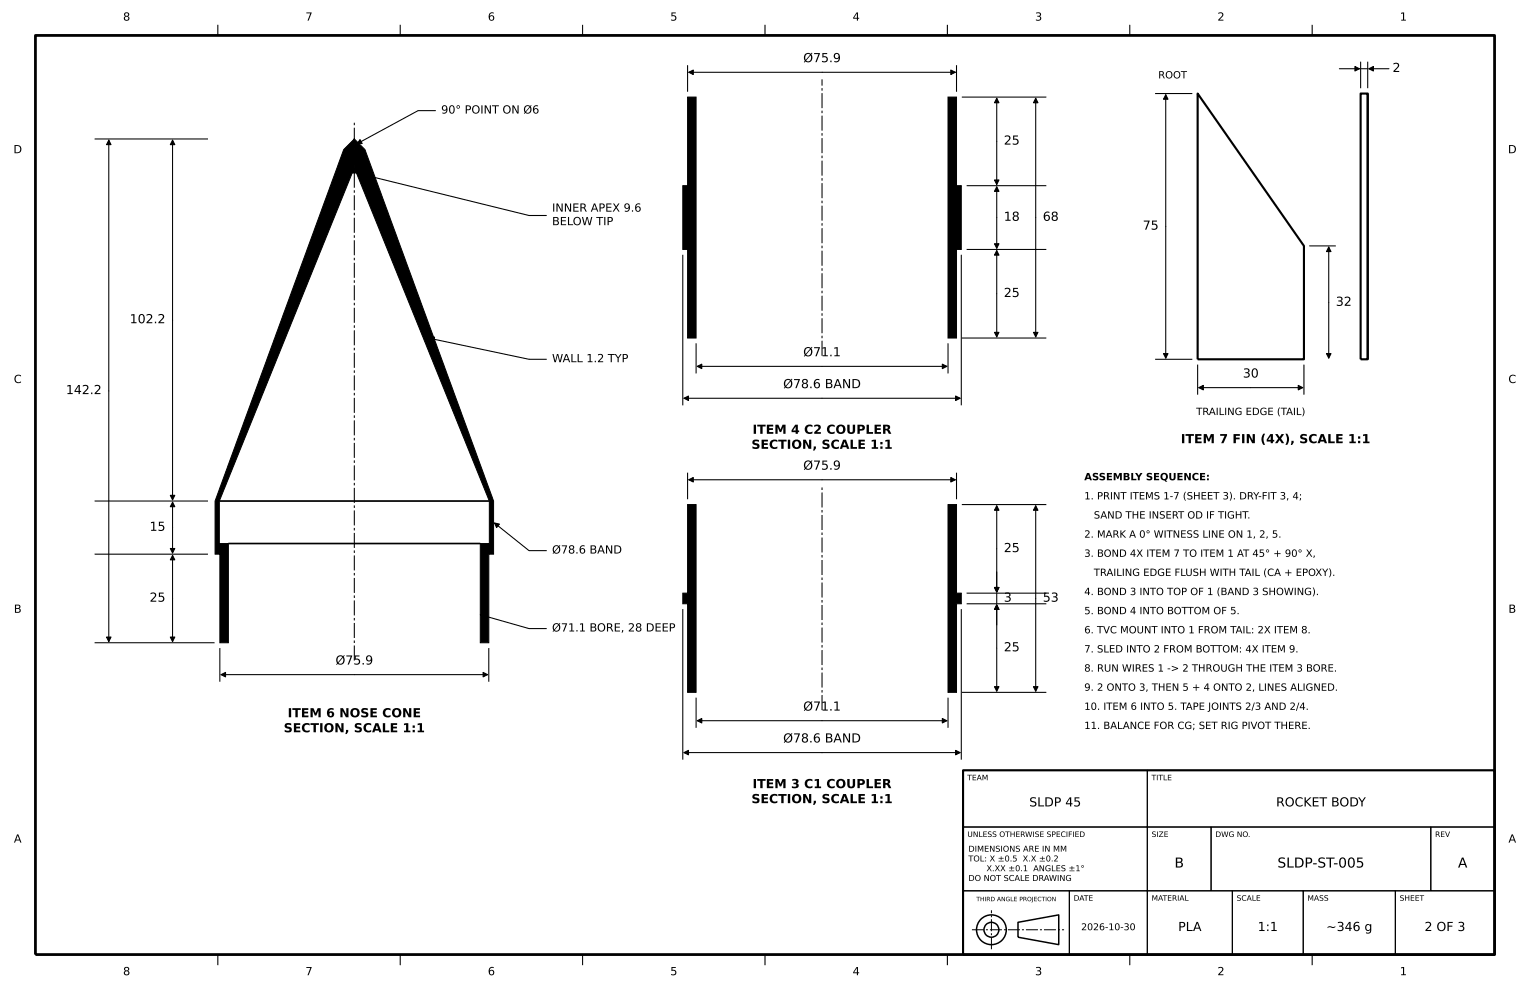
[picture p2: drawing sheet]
<svg xmlns="http://www.w3.org/2000/svg" width="432mm" height="279mm" viewBox="0 0 432 279" stroke-linecap="round" stroke-linejoin="round" font-family="sans-serif">
<defs><g id="words">
<g font-size="3.9">
<text x="331.5" y="244.8">B</text>
<text x="360.5" y="244.8">SLDP-ST-005</text>
<text x="411.5" y="244.8">A</text>
</g>
<g font-size="3.5">
<text x="226.7" y="17.6">Ø75.9</text>
<text x="393" y="20.3">2</text>
<text x="283.3" y="40.8">25</text>
<text x="283.3" y="62.3">18</text>
<text x="294.3" y="62.3">68</text>
<text x="322.5" y="64.8">75</text>
<text x="283.3" y="83.8">25</text>
<text x="377" y="86.3">32</text>
<text x="36.6" y="91.2">102.2</text>
<text x="226.7" y="100.6">Ø71.1</text>
<text x="350.8" y="106.6">30</text>
<text x="18.6" y="111.2">142.2</text>
<text x="221" y="109.6">Ø78.6 BAND</text>
<text x="212.4" y="122.4">ITEM 4 C2 COUPLER</text>
<text x="333.3" y="125.1">ITEM 7 FIN (4X), SCALE 1:1</text>
<text x="212.1" y="126.7">SECTION, SCALE 1:1</text>
<text x="226.7" y="132.6">Ø75.9</text>
<text x="42.2" y="149.8">15</text>
<text x="283.3" y="155.8">25</text>
<text x="42.2" y="169.8">25</text>
<text x="283.3" y="169.8">3</text>
<text x="294.3" y="169.8">53</text>
<text x="283.3" y="183.8">25</text>
<text x="94.7" y="187.6">Ø75.9</text>
<text x="81.2" y="202.4">ITEM 6 NOSE CONE</text>
<text x="226.7" y="200.6">Ø71.1</text>
<text x="80.1" y="206.7">SECTION, SCALE 1:1</text>
<text x="221" y="209.6">Ø78.6 BAND</text>
<text x="212.1" y="226.7">SECTION, SCALE 1:1</text>
<text x="212.4" y="222.4">ITEM 3 C1 COUPLER</text>
<text x="290.5" y="227.6">SLDP 45</text>
<text x="360.1" y="227.6">ROCKET BODY</text>
<text x="332.5" y="262.8">PLA</text>
<text x="355" y="262.8">1:1</text>
<text x="374.3" y="262.8">~346 g</text>
<text x="402" y="262.8">2 OF 3</text>
</g>
<g font-size="3.2">
<text x="34.7" y="5.8">8</text>
<text x="86.2" y="5.8">7</text>
<text x="137.7" y="5.8">6</text>
<text x="189.2" y="5.8">5</text>
<text x="240.6" y="5.8">4</text>
<text x="292.1" y="5.8">3</text>
<text x="343.6" y="5.8">2</text>
<text x="395.1" y="5.8">1</text>
<text x="124.5" y="32">90° POINT ON Ø6</text>
<text x="3.8" y="43.2">D</text>
<text x="425.6" y="43.2">D</text>
<text x="155.8" y="59.7">INNER APEX 9.6</text>
<text x="155.8" y="63.6">BELOW TIP</text>
<text x="155.8" y="102.2">WALL 1.2 TYP</text>
<text x="3.9" y="108.1">C</text>
<text x="425.7" y="108.1">C</text>
<text x="155.8" y="156.2">Ø78.6 BAND</text>
<text x="3.9" y="172.9">B</text>
<text x="425.7" y="172.9">B</text>
<text x="155.8" y="178.2">Ø71.1 BORE, 28 DEEP</text>
<text x="3.9" y="237.8">A</text>
<text x="425.7" y="237.8">A</text>
<text x="34.7" y="275.2">8</text>
<text x="86.2" y="275.2">7</text>
<text x="137.7" y="275.2">6</text>
<text x="189.2" y="275.2">5</text>
<text x="240.6" y="275.2">4</text>
<text x="292.1" y="275.2">3</text>
<text x="343.6" y="275.2">2</text>
<text x="395.1" y="275.2">1</text>
</g>
<g font-size="2.8">
<text x="326.9" y="22.1">ROOT</text>
<text x="337.6" y="117.1">TRAILING EDGE (TAIL)</text>
<text x="306" y="135.5">ASSEMBLY SEQUENCE:</text>
<text x="306" y="140.9">1. PRINT ITEMS 1-7 (SHEET 3). DRY-FIT 3, 4;</text>
<text x="308.7" y="146.3">SAND THE INSERT OD IF TIGHT.</text>
<text x="306" y="151.7">2. MARK A 0° WITNESS LINE ON 1, 2, 5.</text>
<text x="306" y="157.1">3. BOND 4X ITEM 7 TO ITEM 1 AT 45° + 90° X,</text>
<text x="306" y="167.9">4. BOND 3 INTO TOP OF 1 (BAND 3 SHOWING).</text>
<text x="308.7" y="162.5">TRAILING EDGE FLUSH WITH TAIL (CA + EPOXY).</text>
<text x="306" y="173.3">5. BOND 4 INTO BOTTOM OF 5.</text>
<text x="306" y="178.7">6. TVC MOUNT INTO 1 FROM TAIL: 2X ITEM 8.</text>
<text x="306" y="184.1">7. SLED INTO 2 FROM BOTTOM: 4X ITEM 9.</text>
<text x="306" y="189.5">8. RUN WIRES 1 -&gt; 2 THROUGH THE ITEM 3 BORE.</text>
<text x="306" y="194.9">9. 2 ONTO 3, THEN 5 + 4 ONTO 2, LINES ALIGNED.</text>
<text x="306" y="200.3">10. ITEM 6 INTO 5. TAPE JOINTS 2/3 AND 2/4.</text>
<text x="306" y="205.7">11. BALANCE FOR CG; SET RIG PIVOT THERE.</text>
</g>
<text font-size="2.6" x="305.1" y="262.5">2026-10-30</text>
<g font-size="2.3">
<text x="273.3" y="240.4">DIMENSIONS ARE IN MM</text>
<text x="273.3" y="243.1">TOL: X ±0.5 X.X ±0.2</text>
<text x="278.4" y="245.9">X.XX ±0.1 ANGLES ±1°</text>
<text x="273.3" y="248.6">DO NOT SCALE DRAWING</text>
</g>
<g font-size="2.1">
<text x="273" y="220.2">TEAM</text>
<text x="325" y="220.2">TITLE</text>
<text x="273" y="236.2">UNLESS OTHERWISE SPECIFIED</text>
<text x="325" y="236.2">SIZE</text>
<text x="343" y="236.2">DWG NO.</text>
<text x="405" y="236.2">REV</text>
<text x="303" y="254.2">DATE</text>
<text x="325" y="254.2">MATERIAL</text>
<text x="349" y="254.2">SCALE</text>
<text x="369" y="254.2">MASS</text>
<text x="395" y="254.2">SHEET</text>
</g>
<text font-size="1.7" x="275.5" y="254.3">THIRD ANGLE PROJECTION</text>
</g></defs>
<path d="M61.9 141.4h76.2M64.5 153.4h71" fill="none" stroke="#000" stroke-width=".48"/>
<path d="M232 100.4v-78M100 186.4v-152.2M232 200.4v-63" fill="none" stroke="#000" stroke-width=".3" stroke-dasharray="4.2 .7 .7 .7" stroke-linecap="butt"/>
<g fill="none" stroke="#000" stroke-width=".3">
<path d="M61.5 7v3M112.9 7v3M164.4 7v3M194 18.4v7.5M215.9 7v3M267.4 7v3M269.9 18.4v7.5M318.9 7v3M370.3 7v3M378 19.4h5.7M384 17.4v7.5M384 19.4h2"/>
<path d="M386 17.4v7.5M386.3 19.4h5.7M26.7 39.2h32M30.7 39.6v141.5M48.7 39.6v101.5M123 31.2h-5l-17.2 9.4M194.4 20.4h75.2M271.4 27.4h23.9M281.3 27.7v24.4M292.3 27.7v67.4M326 26.4h10.5M329 26.7v74.4"/>
<path d="M100.9 48.9l48.4 11.9h5M272.8 52.4h22.5M281.3 52.7v17.4M192.7 71.9v42.5M271.3 71.9v42.5M272.8 70.4h22.5M281.3 70.7v24.4M369.5 69.4h7.5M375 69.7v31.4M121.3 95.5l23 4.8a32.5 32.5 0 0 0 10 1.1M196.5 96.9v8.5M267.5 96.9v8.5"/>
<path d="M271.4 95.4h23.9M193 112.4h78M196.8 103.4h70.4M326 101.4h10.5M338 102.9v8.5M338.3 109.4h29.4M368 102.9v8.5M194 133.4v7.5M194.4 135.4h75.2M269.9 133.4v7.5M26.7 156.4h32M26.7 141.4h32"/>
<path d="M48.7 156.7v24.4M48.7 141.7v14.4M139.6 147.6l9.7 7.8h5M271.4 142.4h23.9M281.3 142.7v24.4v-5.7M292.3 142.7v52.4M135.6 173.5l10.2 2.9a19.3 19.3 0 0 0 8.5 1M192.7 171.9v42.5M271.3 171.9v42.5M272.8 170.4h22.5M272.8 167.4h22.5M281.3 176.4v-5.7v24.4"/>
<path d="M281.3 167.4v3M26.7 181.4h33.9M62.1 182.9v9.5M62.4 190.4h75.2M137.9 182.9v9.5M196.5 196.9v8.5M267.5 196.9v8.5M271.4 195.4h23.9M193 212.4h78M196.8 203.4h70.4M271.8 217.4h52v16h-52zM323.8 217.4h98v16h-98z"/>
<path d="M271.8 233.4h52v18h-52zM323.8 233.4h18v18h-18zM341.8 233.4h62v18h-62zM403.8 233.4h18v18h-18zM271.8 251.4h30v18h-30zM301.8 251.4h22v18h-22zM323.8 251.4h24v18h-24zM347.8 251.4h20v18h-20zM367.8 251.4h26v18h-26zM393.8 251.4h28v18h-28zM61.5 269.4v3M112.9 269.4v3"/>
<path d="M164.4 269.4v3M215.9 269.4v3M267.4 269.4v3M318.9 269.4v3M370.3 269.4v3"/>
</g>
<path d="M338 26.4l30 43v32h-30zM384 26.4h2v75h-2zM386 26.4v75M271.8 217.4h150v52h-150z" fill="none" stroke="#000" stroke-width=".6" stroke-linecap="butt"/>
<path d="M10 10h411.8v259.4h-411.8z" fill="none" stroke="#000" stroke-width=".78" stroke-linecap="butt"/>
<g fill="none" stroke="#000" stroke-width=".42">
<path d="M287.3 260.3l11.5-2.1v8.4l-11.5-2.1z"/>
<circle cx="279.8" cy="262.4" r="2.1"/>
<circle cx="279.8" cy="262.4" r="4.2"/>
</g>
<path d="M274.3 262.4h26M279.8 267.9v-11" fill="none" stroke="#000" stroke-width=".28" stroke-dasharray="3.4 .6 .6 .6" stroke-linecap="butt"/>
<path d="M194 27.4h2.5v68h-2.5v-25h-1.3v-18h1.3zM267.5 27.4h2.4v25h1.4v18h-1.4v25h-2.4zM97 42.2l3-3v9.6h-.6l-37.5 92.6v12h2.6v28h-2.4v-25h-1.4v-15zM100 39.2l3 3 36.3 99.2v15h-1.4v25h-2.4v-28h2.6v-12l-37.5-92.6h-.6zM194 142.4h2.5v53h-2.5v-25h-1.3v-3h1.3zM267.5 142.4h2.4v25h1.4v3h-1.4v25h-2.4z" fill="#000" stroke="#000" stroke-width=".28"/>
<g fill="#000" stroke="#000" stroke-width=".3">
<path d="M268.3 19.8l1.3 .6-1.3 .6zM382.4 18.8l1.3 .6-1.3 .6zM194.4 20.4l1.3-.6v1.2zM281.3 27.7l.6 1.3h-1.2zM292.3 27.7l.6 1.3h-1.2zM329 26.7l.6 1.3h-1.2zM386.3 19.4l1.3-.6v1.2zM30.7 39.6l.6 1.2h-1.2zM48.7 39.6l.6 1.2h-1.2zM100.9 48.9l1.4-.3-.3 1.2zM101.6 39.4l.6 1.1-1.4 .1zM281.3 52.7l.6 1.3h-1.2z"/>
<path d="M280.7 50.8h1.2l-.6 1.3zM281.3 70.7l.6 1.3h-1.2zM280.7 68.8h1.2l-.6 1.3zM375 69.7l.6 1.3h-1.2zM121.3 95.5l1.4-.4-.3 1.3zM280.7 93.8h1.2l-.6 1.3zM291.7 93.8h1.2l-.6 1.3zM328.4 99.8h1.2l-.6 1.3zM374.4 99.8h1.2l-.6 1.3zM193 112.4l1.3-.6v1.2zM196.8 103.4l1.3-.6v1.2zM265.9 102.8l1.3 .6-1.3 .6z"/>
<path d="M269.7 111.8l1.3 .6-1.3 .6zM338.3 109.4l1.3-.6v1.2zM366.4 108.8l1.3 .6-1.3 .6zM48.1 139.8h1.2l-.6 1.3zM194.4 135.4l1.3-.6v1.2zM268.3 134.8l1.3 .6-1.3 .6zM48.7 156.7l.6 1.3h-1.2zM48.7 141.7l.6 1.3h-1.2zM48.1 154.8h1.2l-.6 1.3zM139.6 147.6l1.4 .3-.8 1zM281.3 142.7l.6 1.3h-1.2zM292.3 142.7l.6 1.3h-1.2z"/>
<path d="M30.1 179.8h1.2l-.6 1.3zM48.1 179.8h1.2l-.6 1.3zM135.6 173.5l1.4-.3-.4 1.3zM281.3 170.7l.6 1.3h-1.2zM280.7 165.8h1.2l-.6 1.3zM62.4 190.4l1.3-.6v1.2zM136.3 189.8l1.3 .6-1.3 .6zM280.7 193.8h1.2l-.6 1.3zM291.7 193.8h1.2l-.6 1.3zM193 212.4l1.3-.6v1.2zM196.8 203.4l1.3-.6v1.2zM265.9 202.8l1.3 .6-1.3 .6z"/>
<path d="M269.7 211.8l1.3 .6-1.3 .6z"/>
</g>
<use href="#words"/>
</svg>
